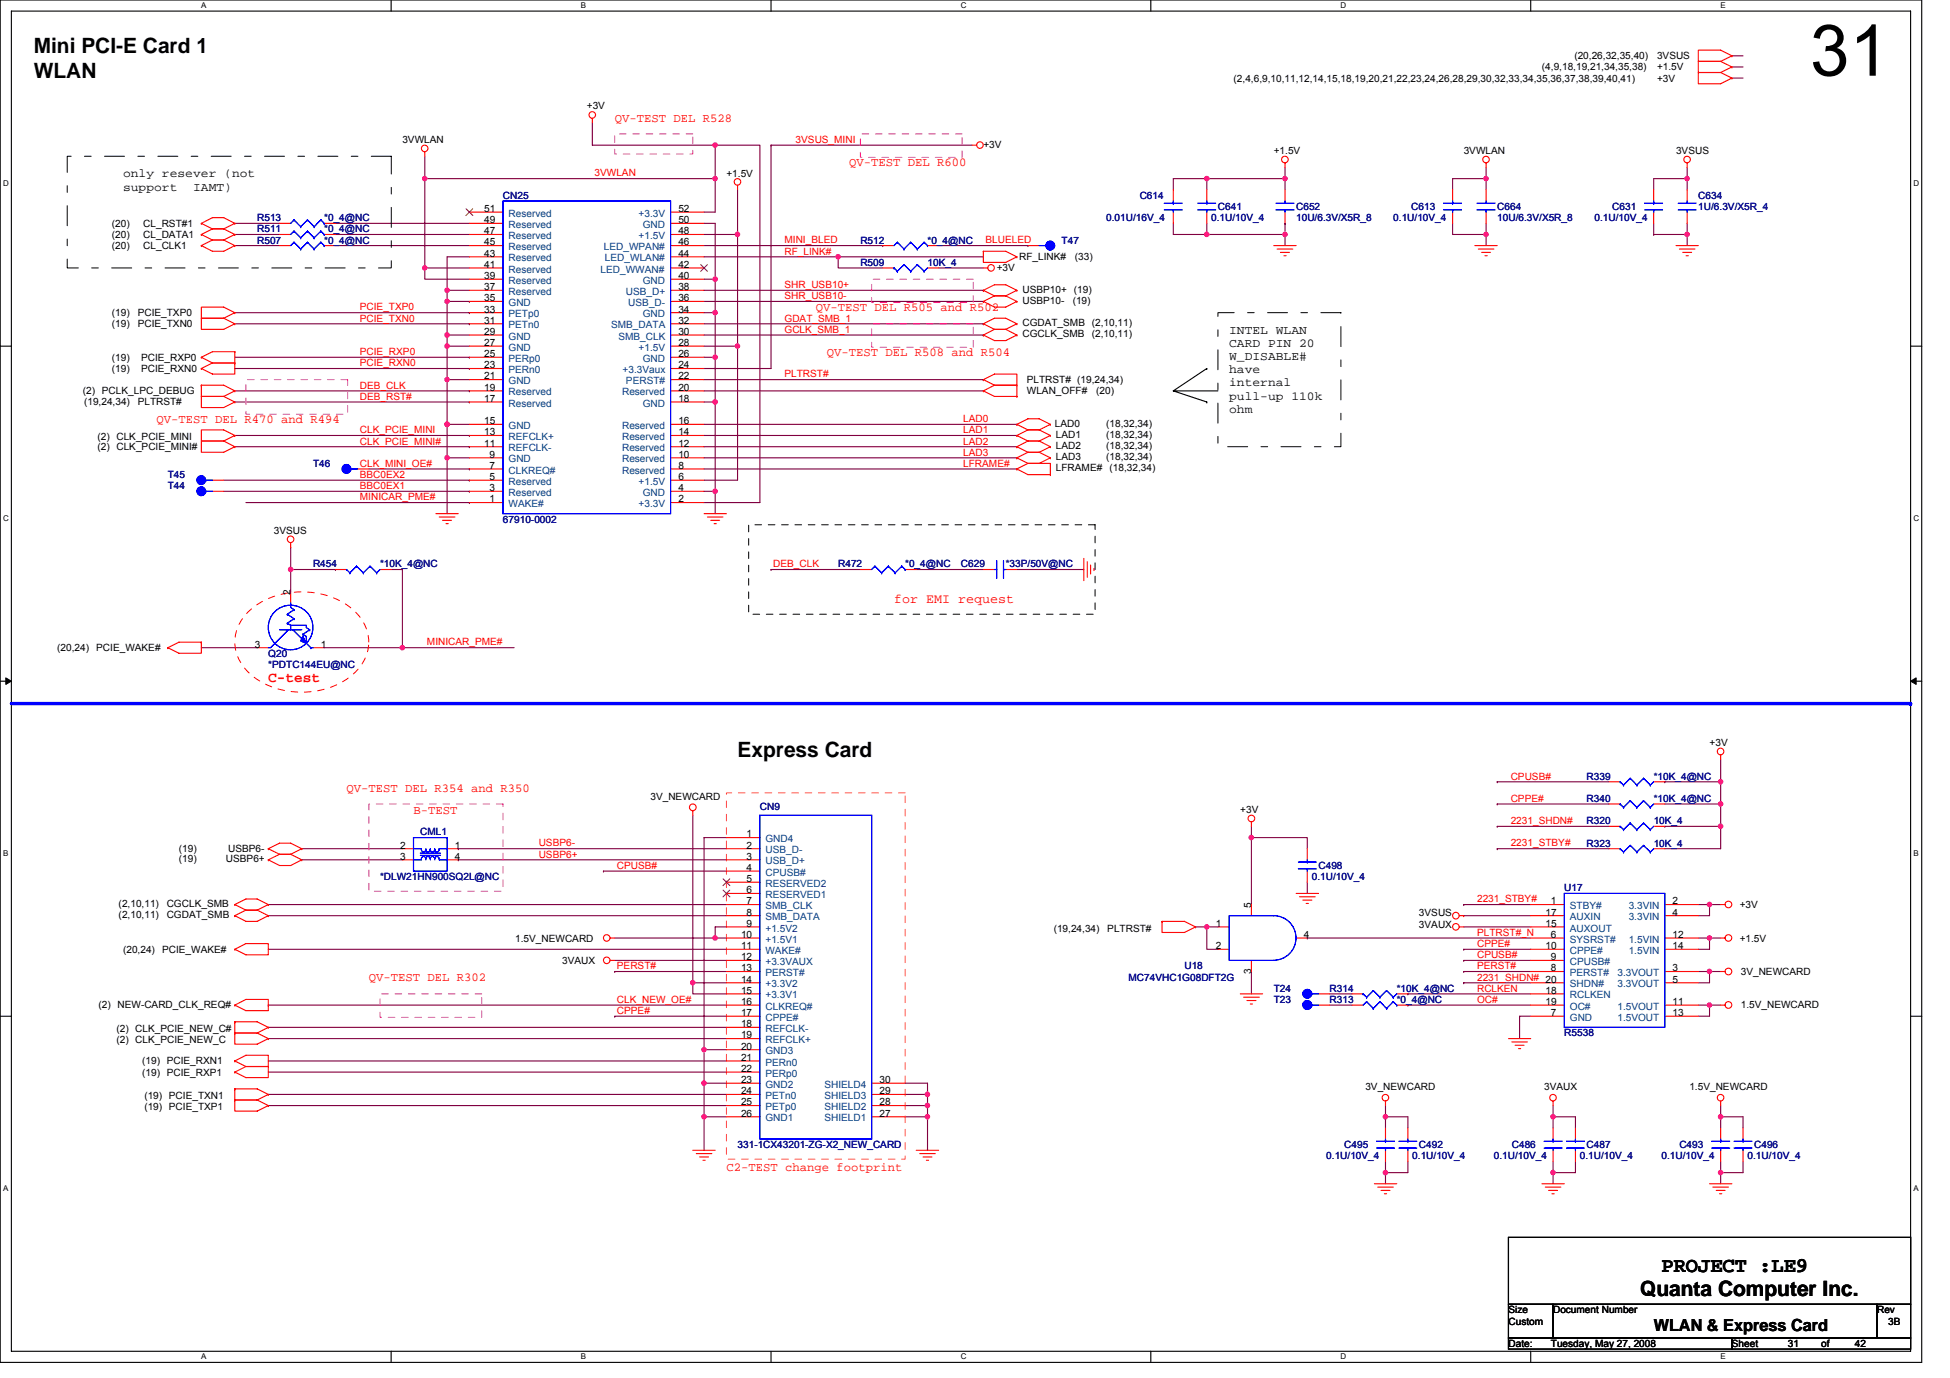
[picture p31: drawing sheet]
<svg xmlns="http://www.w3.org/2000/svg" width="297mm" height="210mm" viewBox="0 0 297 210" stroke-linecap="round" stroke-linejoin="round" font-family="sans-serif">
<defs><g id="words">
<text font-size="10.9" x="275.7" y="11.5">31</text>
<g font-size="3.2">
<text x="5.1" y="8.1">Mini PCI-E Card 1</text>
<text x="5.1" y="11.9">WLAN</text>
<text x="112.3" y="115.3">Express Card</text>
<text x="249.8" y="197.5">Quanta Computer Inc.</text>
<text x="253.1" y="193.8">PROJECT :LE9</text>
</g>
<text font-size="2.5" x="251.9" y="202.8">WLAN &amp; Express Card</text>
<text font-size="2.2" fill="#f00" x="40.9" y="103.9">C-test</text>
<text font-size="2" fill="#f00" x="136.2" y="91.8">for EMI request</text>
<g font-size="1.9" fill="#f00">
<text x="93.6" y="18.5">QV-TEST DEL R528</text>
<text x="129.4" y="25.3">QV-TEST DEL R600</text>
<text x="124.3" y="47.4">QV-TEST DEL R505 and R502</text>
<text x="126" y="54.3">QV-TEST DEL R508 and R504</text>
<text x="23.9" y="64.5">QV-TEST DEL R470 and R494</text>
<text x="52.8" y="120.6">QV-TEST DEL R354 and R350</text>
<text x="63" y="124">B-TEST</text>
<text x="56.2" y="149.5">QV-TEST DEL R302</text>
<text x="110.7" y="178.5">C2-TEST change footprint</text>
</g>
<g font-size="1.9">
<text x="18.8" y="27">only resever (not</text>
<text x="18.8" y="29">support</text>
<text x="29.4" y="29">IAMT)</text>
<text x="187.2" y="50.8">INTEL WLAN</text>
<text x="187.2" y="52.9">CARD PIN 20</text>
<text x="187.2" y="54.9">W_DISABLE#</text>
<text x="187.2" y="56.9">have</text>
<text x="187.2" y="58.9">internal</text>
<text x="187.2" y="60.9">pull-up 110k</text>
<text x="187.2" y="62.9">ohm</text>
</g>
<g font-size="1.5">
<text x="234.9" y="10.7">(4,9,18,19,21,34,35,38)</text>
<text x="239.8" y="9">(20,26,32,35,40)</text>
<text x="252.4" y="9">3VSUS</text>
<text x="252.4" y="10.7">+1.5V</text>
<text x="89.4" y="16.7">+3V</text>
<text x="187.9" y="12.4">(2,4,6,9,10,11,12,14,15,18,19,20,21,22,23,24,26,28,29,30,32,33,34,35,36,37,38,39,40,41)</text>
<text x="252.4" y="12.4">+3V</text>
<text x="61.3" y="21.8">3VWLAN</text>
<text x="149.8" y="22.5">+3V</text>
<text x="194" y="23.5">+1.5V</text>
<text x="223" y="23.5">3VWLAN</text>
<text x="255.3" y="23.5">3VSUS</text>
<text x="110.7" y="26.9">+1.5V</text>
<text x="17.1" y="34.5">(20)</text>
<text x="21.8" y="34.5">CL_RST#1</text>
<text x="73.7" y="32.3">51</text>
<text x="73.7" y="34">49</text>
<text x="73.7" y="35.7">47</text>
<text x="103.3" y="34">50</text>
<text x="103.3" y="32.3">52</text>
<text x="103.3" y="35.7">48</text>
<text x="17.1" y="38">(20)</text>
<text x="17.1" y="36.3">(20)</text>
<text x="21.8" y="38">CL_CLK1</text>
<text x="21.8" y="36.3">CL_DATA1</text>
<text x="73.7" y="37.4">45</text>
<text x="73.7" y="39.1">43</text>
<text x="73.7" y="40.8">41</text>
<text x="103.3" y="37.4">46</text>
<text x="103.3" y="40.8">42</text>
<text x="103.3" y="39.1">44</text>
<text x="151.8" y="41.4">+3V</text>
<text x="155.2" y="39.7">RF_LINK#</text>
<text x="163.7" y="39.7">(33)</text>
<text x="73.7" y="42.5">39</text>
<text x="73.7" y="44.2">37</text>
<text x="73.7" y="45.9">35</text>
<text x="73.7" y="47.6">33</text>
<text x="103.3" y="42.5">40</text>
<text x="103.3" y="47.6">34</text>
<text x="103.3" y="44.2">38</text>
<text x="103.3" y="45.9">36</text>
<text x="155.7" y="44.6">USBP10+ (19)</text>
<text x="155.7" y="46.3">USBP10-</text>
<text x="163.4" y="46.3">(19)</text>
<text x="17.1" y="49.9">(19)</text>
<text x="17.1" y="48.2">(19)</text>
<text x="21" y="49.9">PCIE_TXN0</text>
<text x="21" y="48.2">PCIE_TXP0</text>
<text x="73.7" y="49.3">31</text>
<text x="73.7" y="51">29</text>
<text x="73.7" y="52.7">27</text>
<text x="103.3" y="49.3">32</text>
<text x="103.3" y="51">30</text>
<text x="103.3" y="52.7">28</text>
<text x="155.7" y="49.7">CGDAT_SMB (2,10,11)</text>
<text x="155.7" y="51.4">CGCLK_SMB</text>
<text x="166.3" y="51.4">(2,10,11)</text>
<text x="17.1" y="55">(19)</text>
<text x="17.1" y="56.7">(19)</text>
<text x="21.5" y="55">PCIE_RXP0</text>
<text x="21.5" y="56.7">PCIE_RXN0</text>
<text x="73.7" y="54.4">25</text>
<text x="73.7" y="56.1">23</text>
<text x="73.7" y="57.8">21</text>
<text x="73.7" y="59.5">19</text>
<text x="103.3" y="56.1">24</text>
<text x="103.3" y="59.5">20</text>
<text x="103.3" y="54.4">26</text>
<text x="103.3" y="57.8">22</text>
<text x="156.4" y="58.4">PLTRST# (19,24,34)</text>
<text x="12.6" y="60.1">(2) PCLK_LPC_DEBUG</text>
<text x="12.8" y="61.8">(19,24,34)</text>
<text x="21" y="61.8">PLTRST#</text>
<text x="73.7" y="61.2">17</text>
<text x="73.7" y="64.6">15</text>
<text x="103.3" y="64.6">16</text>
<text x="103.3" y="61.2">18</text>
<text x="156.4" y="60.1">WLAN_OFF#</text>
<text x="160.7" y="65">LAD0</text>
<text x="167" y="60.1">(20)</text>
<text x="168.5" y="65">(18,32,34)</text>
<text x="14.8" y="68.6">(2) CLK_PCIE_MINI#</text>
<text x="14.8" y="67.1">(2) CLK_PCIE_MINI</text>
<text x="73.7" y="66.3">13</text>
<text x="73.7" y="68.1">11</text>
<text x="74.6" y="69.7">9</text>
<text x="74.6" y="71.4">7</text>
<text x="103.3" y="66.3">14</text>
<text x="103.3" y="68.1">12</text>
<text x="103.3" y="69.7">10</text>
<text x="103.3" y="71.4">8</text>
<text x="160.8" y="66.7">LAD1</text>
<text x="160.8" y="68.4">LAD2</text>
<text x="160.8" y="71.8">LFRAME#</text>
<text x="160.8" y="70.1">LAD3</text>
<text x="168.5" y="66.7">(18,32,34)</text>
<text x="168.5" y="68.4">(18,32,34)</text>
<text x="168.5" y="70.1">(18,32,34)</text>
<text x="169" y="71.8">(18,32,34)</text>
<text x="74.6" y="73.2">5</text>
<text x="74.6" y="74.8">3</text>
<text x="74.6" y="76.6">1</text>
<text x="103.3" y="74.8">4</text>
<text x="103.3" y="73.2">6</text>
<text x="103.3" y="76.6">2</text>
<text x="41.7" y="81.3">3VSUS</text>
<text x="44.3" y="90.7" transform="rotate(-90 44.3 90.7)">2</text>
<text x="8.7" y="99.2">(20,24)</text>
<text x="14.7" y="99.2">PCIE_WAKE#</text>
<text x="38.8" y="98.7">3</text>
<text x="48.9" y="98.7">1</text>
<text x="260.4" y="113.7">+3V</text>
<text x="99.1" y="121.9">3V_NEWCARD</text>
<text x="188.9" y="123.9">+3V</text>
<text x="27.3" y="131.4">(19)</text>
<text x="27.3" y="129.9">(19)</text>
<text x="34.4" y="131.4">USBP6+</text>
<text x="34.8" y="129.9">USBP6-</text>
<text x="61" y="131">3</text>
<text x="61" y="129.3">2</text>
<text x="69.3" y="129.3">1</text>
<text x="69.3" y="131">4</text>
<text x="113.7" y="131">3</text>
<text x="113.7" y="129.3">2</text>
<text x="113.7" y="127.6">1</text>
<text x="113.7" y="137.8">7</text>
<text x="113.7" y="136.1">6</text>
<text x="113.7" y="134.4">5</text>
<text x="113.7" y="132.7">4</text>
<text x="236.3" y="137.8">1</text>
<text x="254.8" y="137.8">2</text>
<text x="18.1" y="139.9">(2,10,11)</text>
<text x="18.1" y="138.2">(2,10,11)</text>
<text x="25.4" y="139.9">CGDAT_SMB</text>
<text x="25.4" y="138.2">CGCLK_SMB</text>
<text x="78.5" y="143.5">1.5V_NEWCARD</text>
<text x="112.9" y="142.9">10</text>
<text x="113.7" y="141.2">9</text>
<text x="113.7" y="139.5">8</text>
<text x="160.5" y="141.9">(19,24,34)</text>
<text x="168.7" y="141.9">PLTRST#</text>
<text x="185.2" y="141.2">1</text>
<text x="190.6" y="138.3" transform="rotate(-90 190.6 138.3)">5</text>
<text x="198.6" y="142.9">4</text>
<text x="216.2" y="141.4">3VAUX</text>
<text x="216.2" y="139.6">3VSUS</text>
<text x="235.4" y="139.5">17</text>
<text x="235.4" y="141.2">15</text>
<text x="236.3" y="142.9">6</text>
<text x="254.8" y="139.5">4</text>
<text x="254.8" y="142.9">12</text>
<text x="265" y="138.4">+3V</text>
<text x="265" y="143.5">+1.5V</text>
<text x="18.8" y="145.2">(20,24)</text>
<text x="24.7" y="145.2">PCIE_WAKE#</text>
<text x="85.6" y="146.9">3VAUX</text>
<text x="112.9" y="149.7">14</text>
<text x="112.9" y="148">13</text>
<text x="112.9" y="146.3">12</text>
<text x="112.9" y="144.6">11</text>
<text x="185.2" y="144.6">2</text>
<text x="190.6" y="148.4" transform="rotate(-90 190.6 148.4)">3</text>
<text x="235.4" y="144.6">10</text>
<text x="236.3" y="146.3">9</text>
<text x="236.3" y="148">8</text>
<text x="254.8" y="144.6">14</text>
<text x="254.8" y="148">3</text>
<text x="254.8" y="149.7">5</text>
<text x="265.2" y="148.6">3V_NEWCARD</text>
<text x="15" y="153.7">(2) NEW-CARD_CLK_REQ#</text>
<text x="112.9" y="154.8">17</text>
<text x="112.9" y="153.1">16</text>
<text x="112.9" y="151.4">15</text>
<text x="235.4" y="151.4">18</text>
<text x="235.4" y="153.1">19</text>
<text x="236.3" y="154.8">7</text>
<text x="254.8" y="153.1">11</text>
<text x="254.8" y="154.8">13</text>
<text x="265.2" y="153.7">1.5V_NEWCARD</text>
<text x="17.7" y="159">(2) CLK_PCIE_NEW_C</text>
<text x="17.7" y="157.2">(2) CLK_PCIE_NEW_C#</text>
<text x="112.9" y="161.6">21</text>
<text x="112.9" y="159.9">20</text>
<text x="112.9" y="158.2">19</text>
<text x="112.9" y="156.5">18</text>
<text x="21.7" y="162.2">(19) PCIE_RXN1</text>
<text x="21.7" y="163.9">(19) PCIE_RXP1</text>
<text x="22" y="167.5">(19) PCIE_TXN1</text>
<text x="112.9" y="166.8">24</text>
<text x="112.9" y="165">23</text>
<text x="112.9" y="163.3">22</text>
<text x="134" y="166.8">29</text>
<text x="134" y="165">30</text>
<text x="208" y="166.1">3V_NEWCARD</text>
<text x="235.2" y="166.1">3VAUX</text>
<text x="257.3" y="166.1">1.5V_NEWCARD</text>
<text x="22" y="169.2">(19) PCIE_TXP1</text>
<text x="112.9" y="170.2">26</text>
<text x="112.9" y="168.4">25</text>
<text x="134" y="170.2">27</text>
<text x="134" y="168.4">28</text>
<text x="229.8" y="200.1">Size</text>
<text x="229.8" y="201.8">Custom</text>
<text x="236.6" y="200.1">Document Number</text>
<text x="285.9" y="200.1">Rev</text>
<text x="287.6" y="201.8">3B</text>
<text x="229.8" y="205.3">Date:</text>
<text x="236.2" y="205.3">Tuesday, May 27, 2008</text>
<text x="263.8" y="205.3">Sheet</text>
<text x="272.3" y="205.3">31</text>
<text x="277.4" y="205.3">of</text>
<text x="282.5" y="205.3">42</text>
</g>
<g font-size="1.5" fill="#f00">
<text x="121.2" y="21.8">3VSUS_MINI</text>
<text x="90.6" y="26.9">3VWLAN</text>
<text x="119.5" y="38.8">RF_LINK#</text>
<text x="119.5" y="37.1">MINI_BLED</text>
<text x="150.1" y="37.1">BLUELED</text>
<text x="54.8" y="47.3">PCIE_TXP0</text>
<text x="119.5" y="43.9">SHR_USB10+</text>
<text x="119.5" y="45.6">SHR_USB10-</text>
<text x="54.8" y="49">PCIE_TXN0</text>
<text x="119.5" y="49">GDAT_SMB_1</text>
<text x="119.5" y="50.7">GCLK_SMB_1</text>
<text x="54.8" y="59.2">DEB_CLK</text>
<text x="54.8" y="54.1">PCIE_RXP0</text>
<text x="54.8" y="55.8">PCIE_RXN0</text>
<text x="119.5" y="57.5">PLTRST#</text>
<text x="54.8" y="60.9">DEB_RST#</text>
<text x="146.7" y="64.3">LAD0</text>
<text x="54.8" y="66">CLK_PCIE_MINI</text>
<text x="54.8" y="67.7">CLK_PCIE_MINI#</text>
<text x="54.8" y="71.1">CLK_MINI_OE#</text>
<text x="146.7" y="67.7">LAD2</text>
<text x="146.7" y="71.1">LFRAME#</text>
<text x="146.7" y="66">LAD1</text>
<text x="146.7" y="69.4">LAD3</text>
<text x="54.8" y="76.2">MINICAR_PME#</text>
<text x="54.8" y="74.5">BBC0EX1</text>
<text x="54.8" y="72.8">BBC0EX2</text>
<text x="117.8" y="86.4">DEB_CLK</text>
<text x="65" y="98.4">MINICAR_PME#</text>
<text x="230.1" y="118.8">CPUSB#</text>
<text x="230.1" y="122.2">CPPE#</text>
<text x="230.1" y="125.6">2231_SHDN#</text>
<text x="82.1" y="130.7">USBP6+</text>
<text x="82.1" y="129">USBP6-</text>
<text x="230.1" y="129">2231_STBY#</text>
<text x="94" y="132.4">CPUSB#</text>
<text x="225" y="137.5">2231_STBY#</text>
<text x="225" y="142.6">PLTRST#_N</text>
<text x="94" y="147.7">PERST#</text>
<text x="225" y="146">CPUSB#</text>
<text x="225" y="144.3">CPPE#</text>
<text x="225" y="147.7">PERST#</text>
<text x="225" y="149.4">2231_SHDN# 20</text>
<text x="94" y="152.8">CLK_NEW_OE#</text>
<text x="94" y="154.5">CPPE#</text>
<text x="225" y="151.1">RCLKEN</text>
<text x="225" y="152.8">OC#</text>
</g>
<g font-size="1.5" fill="#000080">
<text x="39.2" y="33.7">R513</text>
<text x="39.2" y="35.4">R511</text>
<text x="49.4" y="33.7">*0_4@NC</text>
<text x="49.4" y="35.4">*0_4@NC</text>
<text x="76.6" y="30.3">CN25</text>
<text x="168.5" y="33.7">0.01U/16V_4</text>
<text x="173.6" y="30.3">C614</text>
<text x="184.5" y="33.7">0.1U/10V_4</text>
<text x="185.5" y="32">C641</text>
<text x="197.4" y="32">C652</text>
<text x="197.4" y="33.7">10U/6.3V/X5R_8</text>
<text x="212.2" y="33.7">0.1U/10V_4</text>
<text x="215" y="32">C613</text>
<text x="228.1" y="32">C664</text>
<text x="228.1" y="33.7">10U/6.3V/X5R_8</text>
<text x="242.9" y="33.7">0.1U/10V_4</text>
<text x="245.6" y="32">C631</text>
<text x="258.7" y="30.3">C634</text>
<text x="258.7" y="32">1U/6.3V/X5R_4</text>
<text x="39.2" y="37.1">R507</text>
<text x="49.4" y="37.1">*0_4@NC</text>
<text x="131.1" y="37.1">R512</text>
<text x="131.1" y="40.5">R509</text>
<text x="141.3" y="37.1">*0_4@NC</text>
<text x="141.3" y="40.5">10K_4</text>
<text x="161.7" y="37.1">T47</text>
<text x="47.7" y="71.1">T46</text>
<text x="25.6" y="74.5">T44</text>
<text x="25.6" y="72.8">T45</text>
<text x="76.6" y="79.7">67910-0002</text>
<text x="47.7" y="86.5">R454</text>
<text x="57.9" y="86.5">*10K_4@NC</text>
<text x="127.7" y="86.5">R472</text>
<text x="137.9" y="86.5">*0_4@NC</text>
<text x="146.4" y="86.5">C629</text>
<text x="153.2" y="86.5">*33P/50V@NC</text>
<text x="40.9" y="100.1">Q20</text>
<text x="40.9" y="101.8">*PDTC144EU@NC</text>
<text x="241.7" y="118.8">R339</text>
<text x="251.9" y="118.8">*10K_4@NC</text>
<text x="115.8" y="123.4">CN9</text>
<text x="241.7" y="125.6">R320</text>
<text x="241.7" y="122.2">R340</text>
<text x="251.9" y="125.6">10K_4</text>
<text x="251.9" y="122.2">*10K_4@NC</text>
<text x="64" y="127.3">CML1</text>
<text x="241.7" y="129">R323</text>
<text x="251.9" y="129">10K_4</text>
<text x="57.9" y="134.1">*DLW21HN900SQ2L@NC</text>
<text x="199.8" y="134.1">0.1U/10V_4</text>
<text x="200.8" y="132.4">C498</text>
<text x="238.3" y="135.8">U17</text>
<text x="171.9" y="149.4">MC74VHC1G08DFT2G</text>
<text x="180.4" y="147.7">U18</text>
<text x="194" y="152.8">T23</text>
<text x="194" y="151.1">T24</text>
<text x="202.5" y="151.1">R314</text>
<text x="202.5" y="152.8">R313</text>
<text x="212.8" y="151.1">*10K_4@NC</text>
<text x="212.8" y="152.8">*0_4@NC</text>
<text x="238.3" y="157.9">R5538</text>
<text x="112.3" y="174.9">331-1CX43201-ZG-X2_NEW_CARD</text>
<text x="202" y="176.7">0.1U/10V_4</text>
<text x="204.8" y="174.9">C495</text>
<text x="215.1" y="176.7">0.1U/10V_4</text>
<text x="216.2" y="174.9">C492</text>
<text x="227.6" y="176.7">0.1U/10V_4</text>
<text x="230.3" y="174.9">C486</text>
<text x="240.7" y="176.7">0.1U/10V_4</text>
<text x="241.7" y="174.9">C487</text>
<text x="253.1" y="176.7">0.1U/10V_4</text>
<text x="255.8" y="174.9">C493</text>
<text x="266.2" y="176.7">0.1U/10V_4</text>
<text x="267.2" y="174.9">C496</text>
</g>
<g font-size="1.5" fill="#004080">
<text x="77.5" y="33">Reserved</text>
<text x="77.5" y="34.7">Reserved</text>
<text x="97.3" y="33">+3.3V</text>
<text x="97.9" y="34.7">GND</text>
<text x="77.5" y="36.4">Reserved</text>
<text x="77.5" y="38.1">Reserved</text>
<text x="77.5" y="39.8">Reserved</text>
<text x="77.5" y="41.5">Reserved</text>
<text x="91.5" y="41.5">LED_WWAN#</text>
<text x="92" y="38.1">LED_WPAN#</text>
<text x="92.2" y="39.8">LED_WLAN#</text>
<text x="97.3" y="36.4">+1.5V</text>
<text x="77.5" y="43.2">Reserved</text>
<text x="77.5" y="44.9">Reserved</text>
<text x="77.5" y="46.6">GND</text>
<text x="95.3" y="44.9">USB_D+</text>
<text x="95.7" y="46.6">USB_D-</text>
<text x="97.9" y="43.2">GND</text>
<text x="77.5" y="48.3">PETp0</text>
<text x="77.5" y="50">PETn0</text>
<text x="77.5" y="51.8">GND</text>
<text x="77.5" y="53.4">GND</text>
<text x="93.1" y="50">SMB_DATA</text>
<text x="94.2" y="51.8">SMB_CLK</text>
<text x="97.3" y="53.4">+1.5V</text>
<text x="97.9" y="48.3">GND</text>
<text x="77.5" y="55.1">PERp0</text>
<text x="77.5" y="56.9">PERn0</text>
<text x="77.5" y="58.5">GND</text>
<text x="94.8" y="56.9">+3.3Vaux</text>
<text x="95.4" y="58.5">PERST#</text>
<text x="97.9" y="55.1">GND</text>
<text x="77.5" y="60.3">Reserved</text>
<text x="77.5" y="62">Reserved</text>
<text x="77.5" y="65.4">GND</text>
<text x="94.8" y="60.3">Reserved</text>
<text x="94.8" y="65.4">Reserved</text>
<text x="97.9" y="62">GND</text>
<text x="77.5" y="67.1">REFCLK+</text>
<text x="77.5" y="68.8">REFCLK-</text>
<text x="77.5" y="70.5">GND</text>
<text x="94.8" y="67.1">Reserved</text>
<text x="94.8" y="68.8">Reserved</text>
<text x="94.8" y="70.5">Reserved</text>
<text x="77.5" y="72.2">CLKREQ#</text>
<text x="77.5" y="73.9">Reserved</text>
<text x="77.5" y="75.6">Reserved</text>
<text x="77.5" y="77.3">WAKE#</text>
<text x="94.8" y="72.2">Reserved</text>
<text x="97.3" y="73.9">+1.5V</text>
<text x="97.3" y="77.3">+3.3V</text>
<text x="97.9" y="75.6">GND</text>
<text x="116.6" y="131.7">USB_D+</text>
<text x="116.6" y="130">USB_D-</text>
<text x="116.6" y="128.3">GND4</text>
<text x="116.6" y="136.8">RESERVED1</text>
<text x="116.6" y="135.1">RESERVED2</text>
<text x="116.6" y="133.4">CPUSB#</text>
<text x="116.6" y="143.6">+1.5V1</text>
<text x="116.6" y="141.9">+1.5V2</text>
<text x="116.6" y="140.2">SMB_DATA</text>
<text x="116.6" y="138.5">SMB_CLK</text>
<text x="239.1" y="138.5">STBY#</text>
<text x="239.1" y="140.2">AUXIN</text>
<text x="239.1" y="141.9">AUXOUT</text>
<text x="239.1" y="143.6">SYSRST#</text>
<text x="248.1" y="138.5">3.3VIN</text>
<text x="248.1" y="140.2">3.3VIN</text>
<text x="248.1" y="143.6">1.5VIN</text>
<text x="116.6" y="148.7">PERST#</text>
<text x="116.6" y="147">+3.3VAUX</text>
<text x="116.6" y="145.4">WAKE#</text>
<text x="239.1" y="145.4">CPPE#</text>
<text x="239.1" y="147">CPUSB#</text>
<text x="239.1" y="148.7">PERST#</text>
<text x="246.4" y="148.7">3.3VOUT</text>
<text x="248.1" y="145.4">1.5VIN</text>
<text x="116.6" y="155.6">CPPE#</text>
<text x="116.6" y="153.9">CLKREQ#</text>
<text x="116.6" y="152.1">+3.3V1</text>
<text x="116.6" y="150.5">+3.3V2</text>
<text x="239.1" y="150.5">SHDN#</text>
<text x="239.1" y="152.1">RCLKEN</text>
<text x="239.1" y="153.9">OC#</text>
<text x="239.1" y="155.6">GND</text>
<text x="246.4" y="150.5">3.3VOUT</text>
<text x="246.4" y="153.9">1.5VOUT</text>
<text x="246.4" y="155.6">1.5VOUT</text>
<text x="116.6" y="160.7">GND3</text>
<text x="116.6" y="159">REFCLK+</text>
<text x="116.6" y="157.2">REFCLK-</text>
<text x="116.6" y="167.5">PETn0</text>
<text x="116.6" y="165.8">GND2</text>
<text x="116.6" y="164.1">PERp0</text>
<text x="116.6" y="162.4">PERn0</text>
<text x="125.6" y="167.5">SHIELD3</text>
<text x="125.6" y="165.8">SHIELD4</text>
<text x="116.6" y="170.9">GND1</text>
<text x="116.6" y="169.2">PETp0</text>
<text x="125.6" y="170.9">SHIELD1</text>
<text x="125.6" y="169.2">SHIELD2</text>
</g>
<g font-size="1.2">
<text x="30.6" y="1.2">A</text>
<text x="88.5" y="1.2">B</text>
<text x="146.4" y="1.2">C</text>
<text x="204.2" y="1.2">D</text>
<text x="262.1" y="1.2">E</text>
<text x=".5" y="28.3">D</text>
<text x="291.5" y="28.3">D</text>
<text x=".5" y="79.4">C</text>
<text x="291.5" y="79.4">C</text>
<text x=".5" y="130.4">B</text>
<text x="291.5" y="130.4">B</text>
<text x=".5" y="181.5">A</text>
<text x="291.5" y="181.5">A</text>
<text x="30.6" y="207.2">A</text>
<text x="88.5" y="207.2">B</text>
<text x="146.4" y="207.2">C</text>
<text x="204.2" y="207.2">D</text>
<text x="262.1" y="207.2">E</text>
</g>
</g></defs>
<path d="M0 0h292.7v207.6h-292.7zM1.7 1.7h289.3v204.2h-289.3z" fill="none" stroke="#000" stroke-width=".17"/>
<g fill="#fff">
<path d="M30.6 .2h.8v1.3h-.8z"/>
<path d="M30.6 206.1h.8v1.3h-.8z"/>
</g>
<path d="M59.6 0v1.7M59.6 205.9v1.7" fill="none" stroke="#000" stroke-width=".17"/>
<g fill="#fff">
<path d="M88.5 .2h.8v1.3h-.8z"/>
<path d="M88.5 206.1h.8v1.3h-.8z"/>
</g>
<path d="M117.5 0v1.7M117.5 205.9v1.7" fill="none" stroke="#000" stroke-width=".17"/>
<g fill="#fff">
<path d="M146.4 .2h.8v1.3h-.8z"/>
<path d="M146.4 206.1h.8v1.3h-.8z"/>
</g>
<path d="M175.3 0v1.7M175.3 205.9v1.7" fill="none" stroke="#000" stroke-width=".17"/>
<g fill="#fff">
<path d="M204.2 .2h.9v1.3h-.9z"/>
<path d="M204.2 206.1h.9v1.3h-.9z"/>
</g>
<path d="M233.2 0v1.7M233.2 205.9v1.7" fill="none" stroke="#000" stroke-width=".17"/>
<g fill="#fff">
<path d="M262.1 .2h.8v1.3h-.8z"/>
<path d="M262.1 206.1h.8v1.3h-.8z"/>
<path d="M.5 27.2h.8v1.4h-.8z"/>
<path d="M291.5 27.2h.8v1.4h-.8z"/>
<path d="M.5 78.3h.8v1.3h-.8z"/>
<path d="M291.5 78.3h.8v1.3h-.8z"/>
</g>
<path d="M0 52.7h1.7M291 52.7h1.7" fill="none" stroke="#000" stroke-width=".17"/>
<g fill="#fff">
<path d="M.5 129.3h.7v1.4h-.7z"/>
<path d="M291.5 129.3h.7v1.4h-.7z"/>
</g>
<path d="M0 103.8h1.7M291 103.8h1.7" fill="none" stroke="#000" stroke-width=".17"/>
<path d="M.9 103.3l.8 .5-.8 .5zM291 103.8l.9-.5v1z" fill="#000" stroke="#000" stroke-width=".15"/>
<g fill="#fff">
<path d="M.5 180.4h.7v1.3h-.7z"/>
<path d="M291.5 180.4h.7v1.3h-.7z"/>
</g>
<g fill="none" stroke="#000" stroke-width=".17">
<path d="M178.7 59.6h6.8M178.7 59.6l5.1 1.7M183.8 56.2h.1M183.8 56.2l-5.1 3.4M183.8 61.3h.1M0 154.9h1.7M291 154.9h1.7M229.8 188.6h61.2v10.2h-61.2zM229.8 198.8h6.8v5.1h-6.8zM236.6 198.8h49.3v5.1h-49.3zM285.9 198.8h5.1v5.1h-5.1zM229.8 203.9h34v1.7h-34z"/>
<path d="M263.8 203.9h27.2v1.7h-27.2z"/>
</g>
<g fill="none" stroke="#800040" stroke-width=".17">
<path d="M90.2 18.7v3.4h18.7M263.8 11.9h1.7M263.8 8.5h1.7M263.8 10.2h1.7M35.8 35.7h6.8M35.8 34h6.8M35.8 37.4h6.8M51.1 34h20.4M51.1 35.7h20.4M51.1 37.4h20.4M64.7 27.2v13.6M64.7 23.8v3.4"/>
<path d="M64.7 27.2h44.2M71.5 39.1h-3.4v5.1M107.2 35.7h5.1M107.2 34h1.7v40.9M107.2 39.1h20.5M107.2 37.4h27.3M108.9 27.2v5.1h-1.7M108.9 27.2h.1M108.9 22.1h6.9v54.5h-8.6M108.9 22.1v5.1M112.3 28.9v6.8M112.3 35.7v17"/>
<path d="M117.5 22.1v34.1h-10.3M117.5 22.1h.1M117.5 22.1h30.6M127.7 39.1h.1M127.7 39.1v1.7h6.8M127.7 39.1h22.1M134.5 37.4h.1M143 37.4h13.6M156.6 37.4h.1M178.7 34v1.7h5.1M183.8 27.2v1.7M183.8 27.2h-5.1v1.7"/>
<path d="M183.8 27.2h.1M183.8 35.7h11.9M183.8 34v1.7M183.8 35.7h.1M183.8 27.2h11.9M195.7 25.5v3.4M195.7 34h.1M195.7 35.7v1.7M195.7 34v1.7M221.3 34v1.7h5.1M226.4 27.2h-5.1v1.7M226.4 27.2h.1"/>
<path d="M226.4 35.7h.1M226.4 25.5v1.7M226.4 34v1.7M226.4 27.2v1.7M226.4 35.7v1.7M251.9 34v1.7M251.9 35.7h.1M251.9 35.7h5.1M257 35.7v1.7M257 27.2h-5.1v1.7M257 27.2h.1M257 34v1.7"/>
<path d="M257 25.5v1.7M257 27.2v1.7M35.8 59.6h35.7M35.8 47.6h35.7M35.8 54.4h35.7M35.8 56.2h35.7M35.8 49.3h35.7M64.7 40.8v1.7h6.8M64.7 40.8h.1M64.7 40.8h6.8M68.1 57.8h3.4M68.1 51.1h.1"/>
<path d="M68.1 44.2v1.7M68.1 51.1h3.4M68.1 44.2h.1M68.1 57.8h.1M68.1 52.7h3.4M68.1 52.7h.1M68.1 45.9v23.9M68.1 45.9h3.4M68.1 44.2h3.4M71.5 59.6h.1M71.5 45.9h.1M71.5 47.6h.1"/>
<path d="M71.5 54.4h.1M71.5 56.2h.1M71.5 49.3h.1M107.2 59.6h42.6M107.2 52.7h5.1M107.2 47.6h1.7M107.2 42.5h1.7M107.2 54.4h1.7M107.2 57.8h42.6M107.2 45.9h42.6M107.2 44.2h42.6M107.2 49.3h42.6"/>
<path d="M107.2 51.1h42.6M108.9 47.6h.1M108.9 42.5h.1M108.9 54.4h.1M112.3 52.7v20.5h-5.1M112.3 52.7h.1M143 40.8h6.8M149.8 57.8h.1M149.8 44.2h.1M149.8 45.9h.1M149.8 49.3h.1M149.8 51.1h.1"/>
<path d="M34.1 74.9h37.4M34.1 73.2h37.4M35.8 66.4h35.7M35.8 68.1h35.7M35.8 61.3h35.7M37.5 76.6h34M56.2 71.5h15.3M68.1 64.7h.1M68.1 64.7h3.4M68.1 69.8h.1M68.1 69.8v8.5M68.1 69.8h3.4"/>
<path d="M71.5 76.6h.1M71.5 66.4h.1M71.5 68.1h.1M71.5 71.5h.1M71.5 61.3h.1M71.5 74.9h.1M71.5 73.2h.1M107.2 74.9h1.7M107.2 61.3h1.7M107.2 66.4h47.7M107.2 68.1h47.7M107.2 71.5h47.7"/>
<path d="M107.2 64.7h47.7M107.2 69.8h47.7M108.9 61.3h.1M108.9 74.9v3.4M108.9 74.9h.1M154.9 68.1h.1M154.9 64.7h.1M154.9 71.5h.1M154.9 66.4h.1M154.9 69.8h.1M30.7 98.7h8.5M44.3 86.8v3.4"/>
<path d="M44.3 83.4v3.4M44.3 86.8h6.8M49.4 98.7h28.9M51.1 86.8h.1M59.6 86.8h1.7v11.9M61.3 98.7h.1M117.5 86.8h.1M117.5 86.8h13.6M139.6 86.8h10.2M154.9 86.8h10.2M228.1 119.1h.1M228.1 119.1h17"/>
<path d="M253.6 119.1h.1M253.6 119.1h8.5M262.1 119.1v3.4M262.1 115.7v3.4M40.9 139.5h69.8M40.9 137.8h69.8M46 129.3h15.3M46 131h15.3M69.8 131h.1M69.8 129.3h.1M69.8 131h40.9M69.8 129.3h40.9"/>
<path d="M91.9 132.7h.1M91.9 132.7h18.8M105.5 124.2v25.6M110.7 127.6h-3.5v32.4M190.6 127.6h.1M190.6 127.6h8.5v1.7M190.6 125.9v1.7M190.6 127.6v10.2M199.1 134.4v1.7M223 139.5h10.2M223 137.8h.1M223 137.8h10.2"/>
<path d="M228.1 122.5h.1M228.1 129.3h.1M228.1 125.9h.1M228.1 129.3h17M228.1 122.5h17M228.1 125.9h17M253.6 122.5h8.5M253.6 125.9h8.5v3.4h-8.5M253.6 125.9h.1M258.7 137.8h1.7M260.4 137.8v1.7h-1.7M260.4 137.8h.1"/>
<path d="M260.4 137.8h1.7M262.1 122.5h.1M262.1 122.5v3.4M40.9 153.2h.1M40.9 158.3h69.8M40.9 156.5h69.8M40.9 144.7h69.8M40.9 153.2h69.8M93.6 146.3h17.1M93.6 154.9h.1M93.6 148h.1M93.6 142.9h15.3"/>
<path d="M93.6 148h17.1M93.6 154.9h17.1M105.5 149.8h5.2M105.5 149.8v1.6h5.2M105.5 149.8h.1M107.2 160h3.5M107.2 160h.1M107.2 160v15.3M108.9 142.9h.1M108.9 142.9h1.8M110.7 141.2h-1.8v1.7M182.1 141.2h1.7"/>
<path d="M183.8 141.2v3.5h1.7M183.8 141.2h.1M183.8 141.2h1.7M190.6 148v3.4M199.1 142.9h.1M199.1 142.9h34.1M202.5 151.4h3.4M202.5 153.2h3.4M214.5 151.4h.1M214.5 153.2h.1M214.5 151.4h18.7M214.5 153.2h18.7"/>
<path d="M223 146.3h.1M223 144.7h.1M223 148h.1M223 141.2h10.2M223 149.8h.1M223 146.3h10.2M223 144.7h10.2M223 148h10.2M223 149.8h10.2M233.2 154.9h-1.7v3.4M258.7 153.2h1.7M258.7 142.9h1.7"/>
<path d="M258.7 148h1.7M260.4 148v1.8h-1.7M260.4 142.9v1.8h-1.7M260.4 153.2v1.7h-1.7M260.4 153.2h.1M260.4 148h.1M260.4 142.9h.1M260.4 142.9h1.7M260.4 148h1.7M260.4 153.2h1.7M40.9 163.4h69.8M40.9 161.7h69.8"/>
<path d="M40.9 168.5h69.8M40.9 166.8h69.8M107.2 165.1h3.5M107.2 170.2h3.5M107.2 170.2h.1M107.2 165.1h.1M137.9 165.1h3.4v1.7M137.9 166.8h3.4M137.9 168.5h3.4M137.9 170.2h3.4M141.3 166.8h.1M141.3 170.2h.1"/>
<path d="M141.3 168.5h.1M141.3 166.8v8.5M211 170.2h3.5v1.7M211 170.2h.1M211 178.7h.1M211 170.2v1.7M211 178.7v1.7M211 177v1.7M211 168.5v1.7M214.5 177v1.7h-3.5M236.6 178.7h.1M236.6 170.2h3.4v1.7"/>
<path d="M236.6 170.2h.1M236.6 170.2v1.7M236.6 178.7v1.7M236.6 177v1.7M236.6 168.5v1.7M240 177v1.7h-3.4M262.1 170.2h3.4v1.7M262.1 178.7h.1M262.1 170.2h.1M262.1 178.7v1.7M262.1 168.5v1.7M262.1 177v1.7"/>
<path d="M262.1 170.2v1.7M265.5 177v1.7h-3.4"/>
</g>
<g fill="#f0f" stroke="#f0f" stroke-width=".17">
<circle cx="127.7" cy="39.1" r=".33"/>
<circle cx="108.9" cy="61.2" r=".33"/>
<circle cx="226.4" cy="27.2" r=".33"/>
<circle cx="112.3" cy="35.7" r=".33"/>
<circle cx="112.3" cy="52.7" r=".33"/>
<circle cx="195.7" cy="27.2" r=".33"/>
<circle cx="183.8" cy="27.2" r=".33"/>
<circle cx="226.4" cy="35.7" r=".33"/>
<circle cx="108.9" cy="22.1" r=".33"/>
<circle cx="64.7" cy="27.2" r=".33"/>
<circle cx="108.9" cy="27.2" r=".33"/>
<circle cx="64.7" cy="40.8" r=".33"/>
<circle cx="68.1" cy="51" r=".33"/>
<circle cx="68.1" cy="64.7" r=".33"/>
<circle cx="108.9" cy="74.9" r=".33"/>
<circle cx="108.9" cy="47.6" r=".33"/>
<circle cx="68.1" cy="45.9" r=".33"/>
<circle cx="68.1" cy="44.2" r=".33"/>
<circle cx="68.1" cy="69.8" r=".33"/>
<circle cx="195.7" cy="35.7" r=".33"/>
<circle cx="183.8" cy="35.7" r=".33"/>
<circle cx="68.1" cy="57.8" r=".33"/>
<circle cx="68.1" cy="52.7" r=".33"/>
<circle cx="257" cy="35.7" r=".33"/>
<circle cx="108.9" cy="42.5" r=".33"/>
<circle cx="108.9" cy="54.4" r=".33"/>
<circle cx="44.3" cy="86.8" r=".33"/>
<circle cx="61.3" cy="98.7" r=".33"/>
<circle cx="257" cy="27.2" r=".33"/>
<circle cx="236.6" cy="178.7" r=".33"/>
<circle cx="105.5" cy="149.7" r=".33"/>
<circle cx="236.6" cy="170.2" r=".33"/>
<circle cx="211" cy="170.2" r=".33"/>
<circle cx="211" cy="178.7" r=".33"/>
<circle cx="262.1" cy="178.7" r=".33"/>
<circle cx="108.9" cy="142.9" r=".33"/>
<circle cx="107.2" cy="170.2" r=".33"/>
<circle cx="262.1" cy="170.2" r=".33"/>
<circle cx="262.1" cy="119.1" r=".33"/>
<circle cx="262.1" cy="125.9" r=".33"/>
<circle cx="260.4" cy="153.2" r=".33"/>
<circle cx="260.4" cy="148" r=".33"/>
<circle cx="260.4" cy="142.9" r=".33"/>
<circle cx="260.4" cy="137.8" r=".33"/>
<circle cx="183.8" cy="141.2" r=".33"/>
<circle cx="190.6" cy="127.6" r=".33"/>
<circle cx="107.2" cy="159.9" r=".33"/>
<circle cx="141.3" cy="166.8" r=".33"/>
<circle cx="141.3" cy="170.2" r=".33"/>
<circle cx="262.1" cy="122.5" r=".33"/>
<circle cx="107.2" cy="165" r=".33"/>
<circle cx="141.3" cy="168.5" r=".33"/>
</g>
<g fill="none" stroke="#f00" stroke-width=".17">
<path d="M90.2 18v.7M262.1 11h-3.4v1.8h3.4l1.7-.9M262.1 9.4h-3.4v1.6h3.4M262.1 11l1.7 .9M262.1 9.4l1.7 .8M263.8 11.9h.1M263.8 8.5l-1.7-.9h-3.4v1.8h3.4M263.8 8.5h.1M263.8 10.2h.1M263.8 8.5l-1.7 .9M263.8 10.2l-1.7 .8M30.7 37.4l1.7 .9h1.7l1.7-.9"/>
<path d="M30.7 37.4h.1M30.7 35.7h.1M30.7 34h.1M30.7 34l1.7-.8h1.7l1.7 .8M30.7 35.7l1.7 .9M30.7 34l1.7 .9M32.4 36.6h1.7M32.4 34.9h1.7M32.4 36.6l-1.7 .8M32.4 34.9l-1.7 .8M34.1 36.6l1.7 .8M34.1 34.9l1.7 .8"/>
<path d="M35.8 37.4h.1M35.8 35.7h.1M35.8 34h.1M35.8 35.7l-1.7 .9M35.8 34l-1.7 .9M42.6 37.4h1.7M42.6 34h1.7M42.6 35.7h1.7M49.4 37.4h1.7M49.4 34h1.7M49.4 35.7h1.7M64.7 23.1v.7"/>
<path d="M71.5 37.4h5.1M71.5 34h5.1M71.5 32.3h5.1M71.5 35.7h5.1M71.5 39.1h5.1M102.1 37.4h5.1M102.1 34h5.1M102.1 32.3h5.1M102.1 35.7h5.1M102.1 39.1h5.1M112.3 28.2v.7M134.5 37.4h1.7"/>
<path d="M141.3 37.4h1.7M148.1 22.1h.7M149.8 38.3h3.4l1.7 .8M149.8 38.3v1.7h3.4l1.7-.9M149.8 38.3h.1M154.9 39.1h.1M156.6 37.4h1.7M178.7 28.9v1.7M178.7 32.3v1.7M183.8 28.9v1.7M183.8 32.3v1.7M194 37.4h3.4"/>
<path d="M194.5 38h2.4M195 38.5h1.4M195.6 39h.3M195.7 24.8v.7M195.7 28.9v1.7M195.7 32.3v1.7M221.3 28.9v1.7M221.3 32.3v1.7M224.7 37.4h3.4M225.2 38h2.4M225.7 38.5h1.4M226.2 39h.3"/>
<path d="M226.4 24.8v.7M226.4 28.9v1.7M226.4 32.3v1.7M251.9 28.9v1.7M251.9 32.3v1.7M255.3 37.4h3.4M255.8 38h2.4M256.3 38.5h1.4M256.8 39h.4M257 24.8v.7M257 28.9v1.7M257 32.3v1.7"/>
<path d="M30.7 58.7h3.4l1.7 .9M30.7 58.7v1.7h3.4M30.7 58.7h.1M30.7 54.4h.1M30.7 56.2h.1M30.7 54.4l1.7 .9M32.4 55.3h3.4M32.4 55.3l-1.7 .9M34.1 48.5h-3.4v1.7h3.4l1.7-.9M34.1 48.5l1.7 .8M35.8 59.6h.1M35.8 49.3h.1"/>
<path d="M35.8 53.6h-3.4l-1.7 .8M35.8 53.6v1.7h-3.4M35.8 53.6h.1M35.8 47.6l-1.7-.8h-3.4v1.7h3.4M35.8 47.6h.1M35.8 55.3v1.7h-3.4l-1.7-.8M35.8 55.3h.1M35.8 59.6l-1.7 .8M35.8 47.6l-1.7 .9M71.5 40.8h5.1M71.5 42.5h5.1M71.5 44.2h5.1"/>
<path d="M71.5 45.9h5.1M71.5 47.6h5.1M71.5 49.3h5.1M71.5 51.1h5.1M71.5 52.7h5.1M71.5 54.4h5.1M71.5 56.2h5.1M71.5 57.8h5.1M71.5 59.6h5.1M102.1 40.8h5.1M102.1 42.5h5.1M102.1 44.2h5.1"/>
<path d="M102.1 45.9h5.1M102.1 47.6h5.1M102.1 49.3h5.1M102.1 51.1h5.1M102.1 52.7h5.1M102.1 54.4h5.1M102.1 56.2h5.1M102.1 57.8h5.1M102.1 59.6h5.1M134.5 40.8h1.7M141.3 40.8h1.7M149.8 59.6l1.7 .8h3.4"/>
<path d="M149.8 59.6h.1M149.8 57.8h.1M149.8 57.8l1.7-.8h3.4v1.7M149.8 49.3h.1M149.8 49.3l1.7-.8h1.7l1.7 .8M149.8 51.1l1.7 .8h1.7l1.7-.8M149.8 51.1h.1M149.8 44.2h.1M149.8 44.2l1.7-.8h1.7l1.7 .8M149.8 45.9l1.7 .9h1.7l1.7-.9M149.8 45.9h.1M149.8 40.8h.7"/>
<path d="M149.8 57.8l1.7 .9M149.8 49.3l1.7 .9M149.8 44.2l1.7 .9M151.5 58.7h3.4v1.7M151.5 58.7h3.4M151.5 50.2h1.7M151.5 45.1h1.7M151.5 58.7l-1.7 .9M151.5 50.2l-1.7 .9M151.5 45.1l-1.7 .8M153.2 50.2l1.7 .9M153.2 45.1l1.7 .8"/>
<path d="M154.9 58.7h.1M154.9 49.3h.1M154.9 51.1h.1M154.9 44.2h.1M154.9 45.9h.1M154.9 49.3l-1.7 .9M154.9 44.2l-1.7 .9M32.4 74.9h1.7M32.4 73.2h1.7M34.1 67.2h-3.4v1.7h3.4l1.7-.8M34.1 60.4h-3.4v1.7h3.4l1.7-.8M34.1 67.2l1.7 .9"/>
<path d="M34.1 60.4l1.7 .9M35.8 68.1h.1M35.8 66.4l-1.7-.9h-3.4v1.7h3.4M35.8 66.4h.1M35.8 61.3h.1M35.8 66.4l-1.7 .8M54.5 71.5h1.7M66.4 78.3h3.4M66.9 78.8h2.4M67.4 79.3h1.4M67.9 79.8h.4M71.5 74.9h5.1"/>
<path d="M71.5 71.5h5.1M71.5 61.3h5.1M71.5 64.7h5.1M71.5 66.4h5.1M71.5 68.1h5.1M71.5 69.8h5.1M71.5 73.2h5.1M71.5 76.6h5.1M102.1 74.9h5.1M102.1 71.5h5.1M102.1 61.3h5.1M102.1 64.7h5.1"/>
<path d="M102.1 66.4h5.1M102.1 68.1h5.1M102.1 69.8h5.1M102.1 73.2h5.1M102.1 76.6h5.1M107.2 78.3h3.5M107.8 78.8h2.3M108.3 79.3h1.3M108.8 79.8h.3M154.9 60.4h.1M154.9 64.7h.1M154.9 64.7l1.7-.9h1.7l1.7 .9"/>
<path d="M154.9 66.4h.1M154.9 68.1h.1M154.9 71.5l1.7 .8h3.4M154.9 71.5h.1M154.9 69.8h.1M154.9 64.7l1.7 .8M154.9 66.4l1.7 .8M154.9 68.1l1.7 .8M154.9 69.8l1.7 .8M156.6 65.5h1.7M156.6 67.2h1.7M156.6 68.9h1.7"/>
<path d="M156.6 70.6h3.4v1.7M156.6 65.5l-1.7 .9M156.6 67.2l-1.7 .9M156.6 70.6l-1.7 .9M156.6 68.9l-1.7 .9M158.3 65.5l1.7 .9M158.3 67.2l1.7 .9M158.3 68.9l1.7 .9M160 64.7h.1M160 66.4h.1M160 68.1h.1M160 72.3h.1"/>
<path d="M160 69.8l-1.7 .8h-1.7M160 69.8h.1M160 64.7l-1.7 .8M160 66.4l-1.7 .8M160 68.1l-1.7 .8M25.6 98.7h.1M30.7 97.9h-3.4l-1.7 .8M30.7 97.9v1.6h-3.4l-1.7-.8M30.7 97.9h.1M39.2 98.7h1.7M44.3 83.4h.1M44.3 82.7v.7"/>
<path d="M44.3 90.2v1.7M47.7 98.7h1.7M51.1 86.8h1.7M57.9 86.8h1.7M131.1 86.8h1.7M137.9 86.8h1.7M149.8 86.8h1.7M153.2 86.8h1.7M165.1 85.1v3.4M165.6 85.6v2.4M166.1 86.1v1.4M166.6 86.6v.4"/>
<path d="M245.1 119.1h1.7M251.9 119.1h1.7M262.1 115v.7M35.8 139.5l1.7 .9h1.7l1.7-.9M35.8 139.5h.1M35.8 137.8l1.7-.8h1.7l1.7 .8M35.8 137.8h.1M35.8 137.8l1.7 .9M37.5 138.7h1.7M37.5 138.7l-1.7 .8M39.2 138.7l1.7 .8M40.9 131h.1"/>
<path d="M40.9 131l1.7 .9h1.7l1.7-.9M40.9 129.3l1.7-.8h1.7l1.7 .8M40.9 129.3h.1M40.9 139.5h.1M40.9 137.8h.1M40.9 129.3l1.7 .9M40.9 137.8l-1.7 .9M42.6 130.2h1.7M42.6 130.2l-1.7 .8M44.3 130.2l1.7 .8M46 131h.1M46 129.3h.1"/>
<path d="M46 129.3l-1.7 .9M61.3 129.3h1.7M61.3 131h1.7M68.1 129.3h1.7M68.1 131h1.7M105.5 123.5v.7M110.7 139.5h5.1M110.7 137.8h5.1M110.7 129.3h5.1M110.7 131h5.1M110.7 136.1h5.1M110.7 134.4h5.1"/>
<path d="M110.7 132.7h5.1M110.7 127.6h5.1M190.6 125.2v.7M190.6 137.8v1.7M197.4 136.1h3.4M197.9 136.7h2.4M198.5 137.2h1.3M199 137.7h.3M199.1 129.3v1.7M199.1 132.7v1.7M222.3 139.5h.7M223 139.5h.1"/>
<path d="M233.2 139.5h5.1M233.2 137.8h5.1M245.1 125.9h1.7M245.1 129.3h1.7M245.1 122.5h1.7M251.9 125.9h1.7M251.9 129.3h1.7M251.9 122.5h1.7M253.6 139.5h5.1M253.6 137.8h5.1M262.1 137.8h.7M35.8 157.4h3.4"/>
<path d="M35.8 157.4v1.7h3.4l1.7-.8M35.8 157.4h.1M35.8 155.7h3.4l1.7 .8M35.8 155.7v1.7h3.4M35.8 155.7h.1M35.8 144.7l1.7-.9h3.4v1.7h-3.4zM35.8 144.7h.1M35.8 153.2l1.7-.9h3.4v1.7h-3.4zM35.8 153.2h.1M39.2 157.4l1.7 .9M40.9 158.3h.1M40.9 156.5h.1"/>
<path d="M40.9 156.5l-1.7 .9M92.9 146.3h.7M92.9 142.9h.7M110.7 153.2h5.1M110.7 142.9h5.1M110.7 144.7h5.1M110.7 141.2h5.1M110.7 148h5.1M110.7 149.8h5.1M110.7 154.9h5.1M110.7 146.3h5.1M110.7 151.4h5.1"/>
<path d="M110.7 160h5.1M110.7 158.3h5.1M110.7 156.5h5.1M177 140.4h3.4l1.7 .8M177 140.4v1.7h3.4l1.7-.9M177 140.4h.1M182.1 141.2h.1M185.5 144.7h1.7M185.5 141.2h1.7M188.9 151.4h3.4M189.4 152h2.4M189.9 152.5h1.4"/>
<path d="M190.5 153h.3M190.6 146.3v1.7M197.4 142.9h1.7M200.8 153.2h1.7M200.8 151.4h1.7M205.9 153.2h1.7M205.9 151.4h1.7M212.8 153.2h1.7M212.8 151.4h1.7M222.3 141.2h.7M229.8 158.3h3.4M230.3 158.8h2.4"/>
<path d="M230.8 159.3h1.4M231.3 159.8h.3M233.2 153.2h5.1M233.2 142.9h5.1M233.2 144.7h5.1M233.2 141.2h5.1M233.2 148h5.1M233.2 149.8h5.1M233.2 154.9h5.1M233.2 146.3h5.1M233.2 151.4h5.1M253.6 153.2h5.1"/>
<path d="M253.6 142.9h5.1M253.6 144.7h5.1M253.6 148h5.1M253.6 149.8h5.1M253.6 154.9h5.1M262.1 142.9h.7M262.1 153.2h.7M262.1 148h.7M35.8 167.6h3.4M35.8 167.6v1.7h3.4l1.7-.8M35.8 167.6h.1M35.8 161.7l1.7-.9h3.4v1.7h-3.4"/>
<path d="M35.8 161.7h.1M35.8 163.4h.1M35.8 165.9h3.4l1.7 .9M35.8 165.9v1.7h3.4M35.8 165.9h.1M35.8 161.7l1.7 .8M37.5 162.5h3.4v1.7h-3.4l-1.7-.8M37.5 162.5l-1.7 .9M39.2 167.6l1.7 .9M40.9 168.5h.1M40.9 166.8h.1M40.9 166.8l-1.7 .8"/>
<path d="M105.5 175.3h3.4M106.1 175.8h2.3M106.6 176.3h1.3M107.1 176.8h.3M110.7 170.2h5.1M110.7 168.5h5.1M110.7 166.8h5.1M110.7 165.1h5.1M110.7 163.4h5.1M110.7 161.7h5.1M132.8 170.2h5.1M132.8 168.5h5.1"/>
<path d="M132.8 166.8h5.1M132.8 165.1h5.1M139.6 175.3h3.4M140.1 175.8h2.4M140.6 176.3h1.4M141.1 176.8h.4M211 167.8v.7M211 171.9v1.7M211 175.3v1.7M214.5 171.9v1.7M214.5 175.3v1.7M236.6 167.8v.7"/>
<path d="M236.6 171.9v1.7M236.6 175.3v1.7M240 171.9v1.7M240 175.3v1.7M262.1 167.8v.7M262.1 171.9v1.7M262.1 175.3v1.7M265.5 171.9v1.7M265.5 175.3v1.7M209.4 180.4h3.4M209.9 180.9h2.3M210.4 181.4h1.3"/>
<path d="M210.9 181.9h.3M234.9 180.4h3.4M235.4 180.9h2.4M235.9 181.4h1.4M236.4 181.9h.3M260.4 180.4h3.4M260.9 180.9h2.4M261.4 181.4h1.4M261.9 181.9h.4"/>
<circle cx="90.2" cy="17.5" r=".5"/>
<circle cx="64.7" cy="22.6" r=".5"/>
<circle cx="112.3" cy="27.7" r=".5"/>
<circle cx="149.3" cy="22.1" r=".5"/>
<circle cx="195.7" cy="24.3" r=".51"/>
<circle cx="226.4" cy="24.3" r=".5"/>
<circle cx="257" cy="24.3" r=".5"/>
<circle cx="151" cy="40.8" r=".5"/>
<circle cx="44.3" cy="82.2" r=".5"/>
<circle cx="262.1" cy="114.5" r=".51"/>
<circle cx="105.5" cy="123" r=".51"/>
<circle cx="190.6" cy="124.7" r=".51"/>
<circle cx="221.8" cy="139.5" r=".51"/>
<circle cx="263.3" cy="137.8" r=".51"/>
<circle cx="92.4" cy="146.3" r=".5"/>
<circle cx="92.4" cy="142.9" r=".5"/>
<circle cx="221.8" cy="141.2" r=".5"/>
<circle cx="263.3" cy="153.1" r=".51"/>
<circle cx="263.3" cy="148" r=".51"/>
<circle cx="263.3" cy="142.9" r=".51"/>
<circle cx="211" cy="167.3" r=".5"/>
<circle cx="236.6" cy="167.3" r=".5"/>
<circle cx="262.1" cy="167.3" r=".5"/>
</g>
<path d="M1.7 107.2h289.3M291 107.2h.1" fill="none" stroke="#00f" stroke-width=".51"/>
<path d="M114 80h52.8v13.6h-52.8z" fill="none" stroke="#000" stroke-width=".15" stroke-dasharray="1 1 1 1 1 1 1 1"/>
<path d="M10.2 23.8h49.4v17h-49.4zM185.5 47.6h18.8v20.5h-18.8z" fill="none" stroke="#000" stroke-width=".15" stroke-dasharray="3 2 1 2"/>
<path d="M93.6 20.4h11.9v3.1h-11.9zM131.1 20.4h15.5v3.6h-15.5zM37.5 57.8h15.5v5.3h-15.5zM132.8 42.5h15.4v3.6h-15.4zM132.8 49.3h15.4v3.6h-15.4zM56.2 122.5h20.4v13.3h-20.4zM57.9 151.4h15.5v3.6h-15.5z" fill="none" stroke="#f0f" stroke-width=".15" stroke-dasharray="1 1 1 1 1 1 1 1"/>
<path d="M110.7 120.8h27.2v55.8h-27.2z" fill="none" stroke="#ff8000" stroke-width=".15" stroke-dasharray="1 1 1 1 1 1 1 1"/>
<path d="M37.9 93.2a12.5 12.5 0 0 1 16.1 0 6.2 6.2 0 0 1 0 9.3 12.5 12.5 0 0 1-16.1 0 6.2 6.2 0 0 1 0-9.3z" fill="none" stroke="#f00" stroke-width=".15" stroke-dasharray="1 1 1 1 1 1 1 1"/>
<g fill="none" stroke="#00f" stroke-width=".17">
<path d="M44.8 36.9h.1M44.8 33.5h.1M44.8 35.2h.1M44.8 36.9l-.5 .5M44.8 36.9l1 1.1M44.8 33.5l-.5 .5M44.8 33.5l1 1M44.8 35.2l-.5 .5M44.8 35.2l1 1M45.8 38h.1M45.8 34.5h.1M45.8 36.2h.1"/>
<path d="M46.8 36.9h.1M46.8 33.5h.1M46.8 35.2h.1M46.8 36.9l-1 1.1M46.8 36.9l1.1 1.1M46.8 33.5l-1 1M46.8 33.5l1.1 1M46.8 35.2l-1 1M46.8 35.2l1.1 1M47.9 38h.1M47.9 34.5h.1M47.9 36.2h.1"/>
<path d="M48.9 36.9h.1M48.9 33.5h.1M48.9 35.2h.1M48.9 36.9l-1 1.1M48.9 36.9l.5 .5M48.9 33.5l-1 1M48.9 33.5l.5 .5M48.9 35.2l-1 1M48.9 35.2l.5 .5M49.4 37.4h.1M49.4 34h.1M49.4 35.7h.1"/>
<path d="M76.6 30.6h25.5v47.7h-25.5zM136.7 36.9h.1M136.7 36.9l-.5 .5M136.7 36.9l1 1.1M137.7 38h.1M138.7 36.9h.1M138.7 36.9l-1 1.1M138.7 36.9l1 1.1M139.7 38h.1M140.8 36.9h.1M140.8 36.9l-1.1 1.1M140.8 36.9l.5 .5"/>
<path d="M141.3 37.4h.1M158.3 37.4h1M159.3 37.4h.1M177.4 31h2.7M177.4 32h2.7M178.7 32v.3M178.7 31h.1M178.7 30.6v.4M182.5 31h2.7M182.5 32h2.7M183.8 32v.3M183.8 31h.1"/>
<path d="M183.8 30.6v.4M194.4 32h2.7M194.4 31h2.7M195.7 30.6v.4M195.7 32h.1M195.7 32v.3M219.9 31h2.7M219.9 32h2.7M221.3 32v.3M221.3 31h.1M221.3 30.6v.4M225 32h2.7"/>
<path d="M225 31h2.7M226.4 30.6v.4M226.4 32h.1M226.4 32v.3M250.5 31h2.8M250.5 32h2.8M251.9 32v.3M251.9 31h.1M251.9 30.6v.4M255.6 32h2.8M255.6 31h2.8M257 30.6v.4"/>
<path d="M257 32h.1M257 32v.3M136.2 40.8h.1M136.2 40.8l.5 .5M136.7 41.3h.1M137.7 40.3h.1M137.7 40.3l1 1M137.7 40.3l-1 1M138.7 41.3h.1M139.7 40.3h.1M139.7 40.3l1.1 1M139.7 40.3l-1 1"/>
<path d="M140.8 41.3h.1M141.3 40.8l-.5 .5M31.3 74.9h.1M31.3 73.2h.1M31.3 74.9h1.1M31.3 73.2h1.1M53.5 71.5h.1M53.5 71.5h1M42.6 96h3.4M43.8 93.6h.1M43.8 95h.1M43.8 93.6l1 .7"/>
<path d="M43.8 95l.5 .3M43.9 96l-2.7 2.7h-.3M44.3 91.9v.7l.5 .3M44.3 95.3v.7M44.3 95.3h2.4v.3l.5 .4M44.6 96l1.4 1.3M44.8 92.9h.1M44.8 94.3h.1M44.8 92.9l-1 .7M44.8 94.3l-1 .7M46 97.3h.1M46.1 96.6h.1"/>
<path d="M46.1 96.6l.6 .4v1l.6 .7M47.2 96h.1M47.2 96l-1.1 .6M47.3 98.7h.4M47.3 98.7h.1M52.8 86.8h.1M52.8 86.8l.5 .5M53.3 87.3h.1M54.3 86.3h.1M54.3 86.3l1 1M54.3 86.3l-1 1M55.3 87.3h.1"/>
<path d="M56.4 86.3h.1M56.4 86.3l1 1M56.4 86.3l-1.1 1M57.4 87.3h.1M57.9 86.8l-.5 .5M133.3 86.3h.1M133.3 86.3l-.5 .5M133.3 86.3l1 1M134.3 87.3h.1M135.3 86.3h.1M135.3 86.3l-1 1M135.3 86.3l1.1 1"/>
<path d="M136.4 87.3h.1M137.4 86.3h.1M137.4 86.3l-1 1M137.4 86.3l.5 .5M137.9 86.8h.1M151.5 86.8h.3M151.8 85.4v2.7M152.9 85.4v2.7M152.9 86.8h.1M152.9 86.8h.3M246.8 119.1h.1M246.8 119.1l.5 .5"/>
<path d="M247.3 119.6h.1M248.3 118.6h.1M248.3 118.6l1 1M248.3 118.6l-1 1M249.3 119.6h.1M250.4 118.6h.1M250.4 118.6l1 1M250.4 118.6l-1.1 1M251.4 119.6h.1M251.9 119.1l-.5 .5M63 127.6h5.1v5.1h-5.1zM63 129.3h1.2v.2"/>
<path d="M64 130h3.1M64 130.3h3.1M64.2 129.5a.33 .33 0 0 0 .3 .3 .33 .33 0 0 0 .4-.3M64.9 130.8a.33 .33 0 0 0-.4-.3 .33 .33 0 0 0-.3 .4v.1h-1.2M64.9 129.3v.2M64.9 129.5a.33 .33 0 0 0 .3 .3 .33 .33 0 0 0 .3-.3 .34 .34 0 0 0 .4 .3 .34 .34 0 0 0 .3-.3 .34 .34 0 0 0 .3 .3 .34 .34 0 0 0 .4-.3M65.5 130.8a.33 .33 0 0 0-.3-.3 .33 .33 0 0 0-.3 .4v.1M65.5 130.9v.1M65.5 130.8a.33 .33 0 0 1 .4-.3 .33 .33 0 0 1 .3 .3M65.5 129.3v.2M66.2 130.9v.1M66.2 130.8a.33 .33 0 0 1 .4-.3 .33 .33 0 0 1 .3 .3"/>
<path d="M66.2 129.3v.2M66.9 130.9v.1h1.2M68.1 129.3h-1.2v.2M68.1 129.3h.1M115.8 124.2h17v49.4h-17zM197.8 131.4h2.7M197.8 132.4h2.7M199.1 132.4v.3M199.1 131.4h.1M199.1 131v.4M238.3 136.1h15.3v20.4h-15.3zM246.8 125.9h.1"/>
<path d="M246.8 122.5h.1M246.8 129.3h.1M246.8 125.9l.5 .5M246.8 122.5l.5 .5M246.8 129.3l.5 .5M247.3 126.4h.1M247.3 123h.1M247.3 129.8h.1M248.3 125.4h.1M248.3 122h.1M248.3 128.8h.1M248.3 125.4l1 1"/>
<path d="M248.3 125.4l-1 1M248.3 122l1 1M248.3 122l-1 1M248.3 128.8l1 1M248.3 128.8l-1 1M249.3 126.4h.1M249.3 123h.1M249.3 129.8h.1M250.4 125.4h.1M250.4 122h.1M250.4 128.8h.1M250.4 125.4l1 1"/>
<path d="M250.4 125.4l-1.1 1M250.4 122l1 1M250.4 122l-1.1 1M250.4 128.8l1 1M250.4 128.8l-1.1 1M251.4 126.4h.1M251.4 123h.1M251.4 129.8h.1M251.9 125.9l-.5 .5M251.9 122.5l-.5 .5M251.9 129.3l-.5 .5M194 146.3a3.4 3.4 0 0 0 3.4-3.4 3.4 3.4 0 0 0-3.4-3.4h-6.8v6.8h6.8"/>
<path d="M199.8 153.2h.1M199.8 151.4h.1M199.8 153.2h1M199.8 151.4h1M207.6 151.4h.1M207.6 151.4l.6 .6M208.2 152h.1M208.2 152.6h.1M208.2 152.6l-.6 .6M208.2 152.6l1 1.1M209.2 150.9h.1M209.2 153.7h.1"/>
<path d="M209.2 150.9l1 1.1M209.2 150.9l-1 1.1M210.2 152h.1M210.2 152.6h.1M210.2 152.6l-1 1.1M210.2 152.6l1 1.1M211.2 150.9h.1M211.2 153.7h.1M211.2 150.9l1 1.1M211.2 150.9l-1 1.1M212.2 152h.1M212.2 152.6h.1"/>
<path d="M212.2 152.6l-1 1.1M212.2 152.6l.6 .6M212.8 153.2h.1M212.8 151.4l-.6 .6M209.7 173.9h2.7M209.7 174.9h2.7M211 174.9v.4M211 173.9h.1M211 173.6v.3M213.1 173.9h2.7M213.1 174.9h2.7M214.5 174.9v.4"/>
<path d="M214.5 173.9h.1M214.5 173.6v.3M235.2 173.9h2.8M235.2 174.9h2.8M236.6 174.9v.4M236.6 173.9h.1M236.6 173.6v.3M238.6 173.9h2.7M238.6 174.9h2.7M240 174.9v.4M240 173.9h.1M240 173.6v.3"/>
<path d="M260.7 173.9h2.8M260.7 174.9h2.8M262.1 174.9v.4M262.1 173.9h.1M262.1 173.6v.3M264.2 173.9h2.7M264.2 174.9h2.7M265.5 174.9v.4M265.5 173.9h.1M265.5 173.6v.3"/>
<circle cx="44.3" cy="95.6" r="3.4"/>
</g>
<g fill="#00f" stroke="#00f" stroke-width=".17">
<path d="M46.1 97l.6 1-.9-.3z" fill-rule="evenodd"/>
<path d="M46.1 97l.6 1-.9-.3z" fill-rule="evenodd"/>
<circle cx="30.7" cy="74.9" r=".67"/>
<circle cx="199.1" cy="153.1" r=".68"/>
<circle cx="52.8" cy="71.5" r=".67"/>
<circle cx="160" cy="37.4" r=".67"/>
<circle cx="30.7" cy="73.2" r=".67"/>
<circle cx="199.1" cy="151.4" r=".67"/>
</g>
<path d="M71 31.8l1 1.1M72 31.8l-1 1.1M106.7 40.3l1.1 1.1M107.8 40.3l-1.1 1.1M110.1 135.6l1.1 1.1M110.1 133.9l1.1 1.1M111.2 135.6l-1.1 1.1M111.2 133.9l-1.1 1.1" fill="none" stroke="#804000" stroke-width=".15"/>
<use href="#words"/>
</svg>
